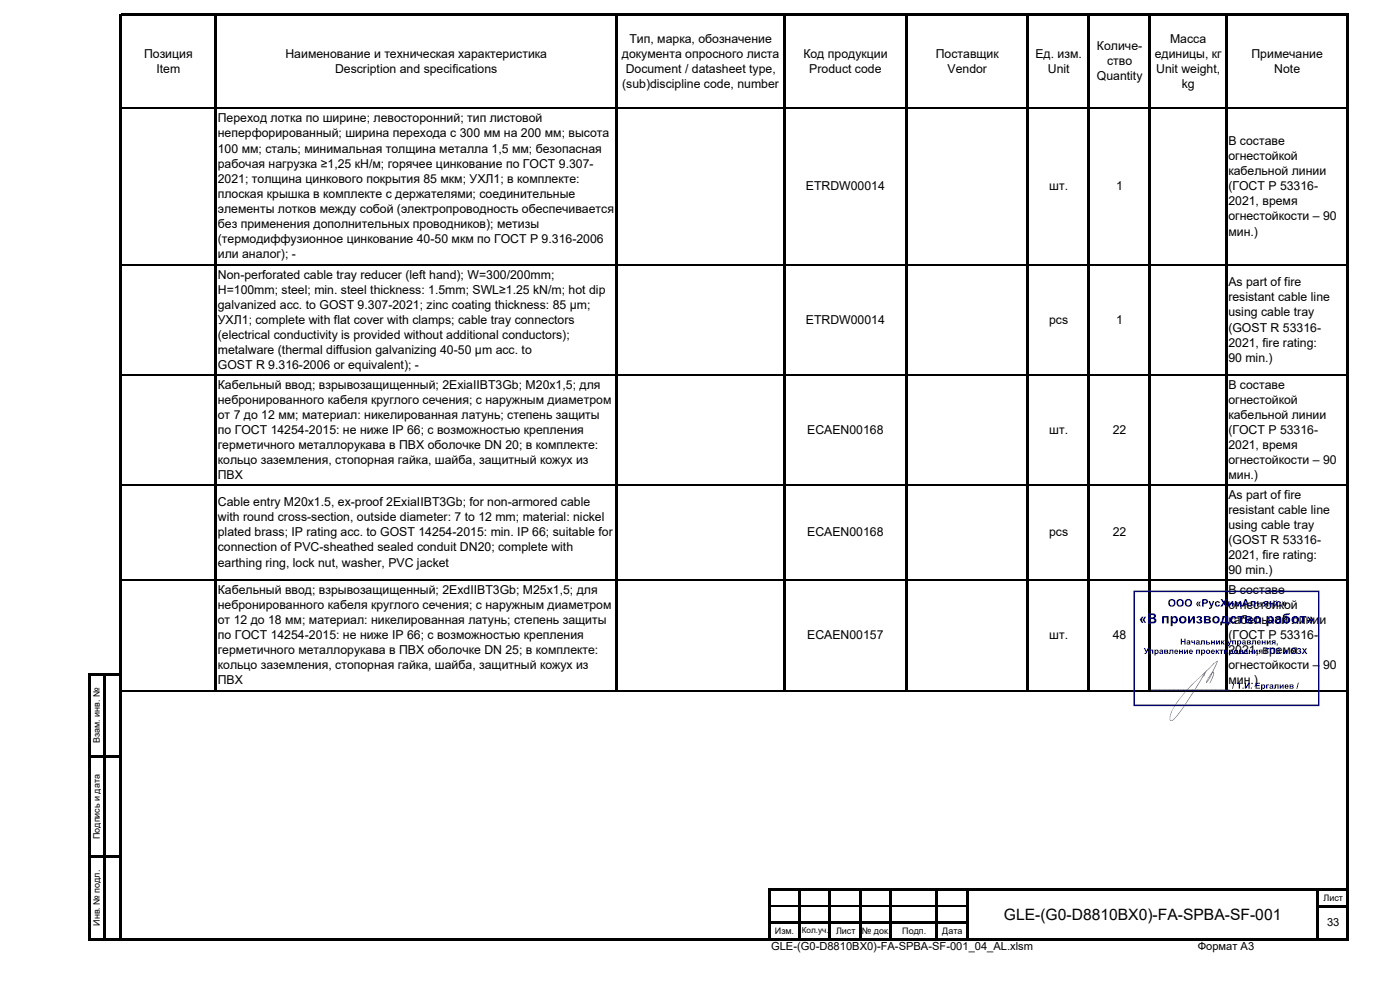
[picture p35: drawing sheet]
<svg xmlns="http://www.w3.org/2000/svg" width="420mm" height="297mm" viewBox="0 0 420 297" stroke-linecap="round" stroke-linejoin="round" font-family="sans-serif">
<defs><g id="words">
<text font-size="4.7" x="301.3" y="275.9">GLE-(G0-D8810BX0)-FA-SPBA-SF-001</text>
<g font-size="3.7">
<text x="43.2" y="17.3">Позиция</text>
<text x="85.7" y="17.3">Наименование и техническая характеристика</text>
<text x="186.6" y="17.3">документа опросного листа</text>
<text x="188.9" y="12.8">Тип, марка, обозначение</text>
<text x="241.1" y="17.3">Код продукции</text>
<text x="280.8" y="17.3">Поставщик</text>
<text x="310.8" y="17.3">Ед. изм.</text>
<text x="329.2" y="15">Количе-</text>
<text x="346.6" y="17.3">единицы, кг</text>
<text x="351.2" y="12.8">Масса</text>
<text x="375.6" y="17.3">Примечание</text>
<text x="47" y="21.8">Item</text>
<text x="100.6" y="21.8">Description and specifications</text>
<text x="187.8" y="21.8">Document / datasheet type,</text>
<text x="242.9" y="21.8">Product code</text>
<text x="284.4" y="21.8">Vendor</text>
<text x="314.5" y="21.8">Unit</text>
<text x="332.3" y="19.6">ство</text>
<text x="347" y="21.8">Unit weight,</text>
<text x="382.4" y="21.8">Note</text>
<text x="186.7" y="26.4">(sub)discipline code, number</text>
<text x="329.2" y="24.1">Quantity</text>
<text x="354.7" y="26.4">kg</text>
<text x="65.4" y="41.2">неперфорированный; ширина перехода с 300 мм на 200 мм; высота</text>
<text x="65.4" y="36.7">Переход лотка по ширине; левосторонний; тип листовой</text>
<text x="65.4" y="45.8">100 мм; сталь; минимальная толщина металла 1,5 мм; безопасная</text>
<text x="368.6" y="43.5">В составе</text>
<text x="65.4" y="50.3">рабочая нагрузка ≥1,25 кН/м; горячее цинкование по ГОСТ 9.307-</text>
<text x="368.6" y="48">огнестойкой</text>
<text x="368.6" y="52.6">кабельной линии</text>
<text x="65.4" y="54.8">2021; толщина цинкового покрытия 85 мкм; УХЛ1; в комплекте:</text>
<text x="65.4" y="59.4">плоская крышка в комплекте с держателями; соединительные</text>
<text x="241.8" y="57.1">ETRDW00014</text>
<text x="314.9" y="57.1">шт.</text>
<text x="335" y="57.1">1</text>
<text x="368.6" y="57.1">(ГОСТ Р 53316-</text>
<text x="65.4" y="63.9">элементы лотков между собой (электропроводность обеспечивается</text>
<text x="368.6" y="61.6">2021, время</text>
<text x="65.4" y="68.4">без применения дополнительных проводников); метизы</text>
<text x="368.6" y="66.1">огнестойкости – 90</text>
<text x="368.6" y="70.7">мин.)</text>
<text x="65.4" y="77.5">или аналог); -</text>
<text x="65.4" y="72.9">(термодиффузионное цинкование 40-50 мкм по ГОСТ Р 9.316-2006</text>
<text x="65.4" y="83.6">Non-perforated cable tray reducer (left hand); W=300/200mm;</text>
<text x="65.4" y="88.2">H=100mm; steel; min. steel thickness: 1.5mm; SWL≥1.25 kN/m; hot dip</text>
<text x="368.6" y="85.9">As part of fire</text>
<text x="65.4" y="92.7">galvanized acc. to GOST 9.307-2021; zinc coating thickness: 85 μm;</text>
<text x="368.6" y="90.4">resistant cable line</text>
<text x="368.6" y="95">using cable tray</text>
<text x="65.4" y="97.2">УХЛ1; complete with flat cover with clamps; cable tray connectors</text>
<text x="65.4" y="101.7">(electrical conductivity is provided without additional conductors);</text>
<text x="241.8" y="97.2">ETRDW00014</text>
<text x="314.9" y="97.2">pcs</text>
<text x="335" y="97.2">1</text>
<text x="368.6" y="99.5">(GOST R 53316-</text>
<text x="65.4" y="106.3">metalware (thermal diffusion galvanizing 40-50 μm acc. to</text>
<text x="368.6" y="104">2021, fire rating:</text>
<text x="65.4" y="110.8">GOST R 9.316-2006 or equivalent); -</text>
<text x="368.6" y="108.5">90 min.)</text>
<text x="65.4" y="116.7">Кабельный ввод; взрывозащищенный; 2ExiaIIBТ3Gb; М20x1,5; для</text>
<text x="368.6" y="116.7">В составе</text>
<text x="65.4" y="125.7">от 7 до 12 мм; материал: никелированная латунь; степень защиты</text>
<text x="65.4" y="121.2">небронированного кабеля круглого сечения; с наружным диаметром</text>
<text x="368.6" y="121.2">огнестойкой</text>
<text x="368.6" y="125.7">кабельной линии</text>
<text x="65.4" y="130.3">по ГОСТ 14254-2015: не ниже IP 66; с возможностью крепления</text>
<text x="242.2" y="130.3">ECAEN00168</text>
<text x="314.9" y="130.3">шт.</text>
<text x="334" y="130.3">22</text>
<text x="368.6" y="130.3">(ГОСТ Р 53316-</text>
<text x="65.4" y="134.8">герметичного металлорукава в ПВХ оболочке DN 20; в комплекте:</text>
<text x="368.6" y="134.8">2021, время</text>
<text x="65.4" y="139.3">кольцо заземления, стопорная гайка, шайба, защитный кожух из</text>
<text x="65.4" y="143.8">ПВХ</text>
<text x="368.6" y="139.3">огнестойкости – 90</text>
<text x="368.6" y="143.8">мин.)</text>
<text x="368.6" y="149.6">As part of fire</text>
<text x="65.4" y="151.9">Cable entry М20x1.5, ex-proof 2ExiaIIBТ3Gb; for non-armored cable</text>
<text x="368.6" y="154.1">resistant cable line</text>
<text x="65.4" y="156.4">with round cross-section, outside diameter: 7 to 12 mm; material: nickel</text>
<text x="65.4" y="160.9">plated brass; IP rating acc. to GOST 14254-2015: min. IP 66; suitable for</text>
<text x="242.2" y="160.9">ECAEN00168</text>
<text x="314.9" y="160.9">pcs</text>
<text x="334" y="160.9">22</text>
<text x="368.6" y="158.7">using cable tray</text>
<text x="65.4" y="165.5">connection of PVC-sheathed sealed conduit DN20; complete with</text>
<text x="368.6" y="163.2">(GOST R 53316-</text>
<text x="368.6" y="167.7">2021, fire rating:</text>
<text x="65.4" y="170">earthing ring, lock nut, washer, PVC jacket</text>
<text x="368.6" y="172.3">90 min.)</text>
<text x="65.4" y="178.2">Кабельный ввод; взрывозащищенный; 2ExdIIBТ3Gb; М25x1,5; для</text>
<text x="368.6" y="178.2">В составе</text>
<text x="65.4" y="182.7">небронированного кабеля круглого сечения; с наружным диаметром</text>
<text x="368.6" y="182.7">огнестойкой</text>
<text x="65.4" y="187.2">от 12 до 18 мм; материал: никелированная латунь; степень защиты</text>
<text x="65.4" y="191.7">по ГОСТ 14254-2015: не ниже IP 66; с возможностью крепления</text>
<text x="242.2" y="191.7">ECAEN00157</text>
<text x="314.9" y="191.7">шт.</text>
<text x="334" y="191.7">48</text>
<text x="368.6" y="187.2">кабельной линии</text>
<text x="368.6" y="191.7">(ГОСТ Р 53316-</text>
<text x="65.4" y="196.3">герметичного металлорукава в ПВХ оболочке DN 25; в комплекте:</text>
<text x="368.6" y="196.3">2021, время</text>
<text x="65.4" y="200.8">кольцо заземления, стопорная гайка, шайба, защитный кожух из</text>
<text x="368.6" y="200.8">огнестойкости – 90</text>
<text x="65.4" y="205.3">ПВХ</text>
<text x="368.6" y="205.3">мин.)</text>
</g>
<g font-size="3.3">
<text x="398.3" y="277.9">33</text>
<text x="231.4" y="285">GLE-(G0-D8810BX0)-FA-SPBA-SF-001_04_AL.xlsm</text>
<text x="359.4" y="285">Формат А3</text>
</g>
<g font-size="2.7">
<text x="30" y="223" transform="rotate(-90 30 223)">Взам. инв. №</text>
<text x="30" y="251.8" transform="rotate(-90 30 251.8)">Подпись и дата</text>
<text x="397.2" y="270.2">Лист</text>
<text x="30" y="277.8" transform="rotate(-90 30 277.8)">Инв. № подл.</text>
<text x="232.6" y="280.1">Изм.</text>
<text x="250.9" y="280.1">Лист</text>
<text x="258.6" y="280.1">№ док.</text>
<text x="270.8" y="280.1">Подп.</text>
<text x="282.8" y="280.1">Дата</text>
</g>
<text font-size="2.5" x="240.7" y="280.1">Кол.уч.</text>
</g></defs>
<g fill="none" stroke="#000" stroke-width=".32">
<path d="M36.5 32.3h27.9M65 32.3h119.8M185.4 32.3h49.6M235.7 32.3h35.9M272.3 32.3h35.9M308.8 32.3h17.7M327.1 32.3h17.7M345.4 32.3h22.2M368.3 32.3h35.9M36.5 79.5h27.9M65 79.5h119.8M185.4 79.5h49.6"/>
<path d="M235.7 79.5h35.9M272.3 79.5h35.9M308.8 79.5h17.7M327.1 79.5h17.7M345.4 79.5h22.2M368.3 79.5h35.9M36.5 112.6h27.9M65 112.6h119.8M185.4 112.6h49.6M235.7 112.6h35.9M272.3 112.6h35.9M308.8 112.6h17.7"/>
<path d="M327.1 112.6h17.7M345.4 112.6h22.2M368.3 112.6h35.9M36.5 145.6h27.9M65 145.6h119.8M185.4 145.6h49.6M235.7 145.6h35.9M272.3 145.6h35.9M308.8 145.6h17.7M327.1 145.6h17.7M345.4 145.6h22.2M368.3 145.6h35.9"/>
<path d="M36.5 173.9h27.9M65 173.9h119.8M185.4 173.9h49.6M235.7 173.9h35.9M272.3 173.9h35.9M308.8 173.9h17.7M327.1 173.9h17.7M345.4 173.9h22.2M368.3 173.9h35.9M36.5 207.2h27.9M65 207.2h119.8M185.4 207.2h49.6"/>
<path d="M235.7 207.2h35.9M272.3 207.2h35.9M308.8 207.2h17.7M327.1 207.2h17.7M345.4 207.2h22.2M368.3 207.2h35.9M231.1 271.9h8.5M240.3 271.9h8.5M249.4 271.9h8.5M258.5 271.9h8.5M267.7 271.9h13.1M281.4 271.9h8.5"/>
</g>
<g fill="#000">
<path d="M35.9 4.1h.6v278.1h-.6zM36.5 4.1h368.3v.7h-368.3zM64.4 4.8h.6v202.6h-.6zM184.8 4.8h.6v202.6h-.6zM235 4.8h.7v202.6h-.7zM271.6 4.8h.7v202.6h-.7zM308.2 4.8h.6v202.6h-.6zM326.5 4.8h.6v202.6h-.6zM344.8 4.8h.6v202.6h-.6zM367.6 4.8h.7v202.6h-.7zM404.2 4.8h.6v277.4h-.6zM26.4 201.9h.7v80.3h-.7z"/>
<path d="M27.1 201.9h9.4v.7h-9.4zM31.2 202.6h.6v79.6h-.6zM27.1 226.8h9.4v.6h-9.4zM27.1 256.6h9.4v.7h-9.4zM230.5 266.6h.6v15.6h-.6zM231.1 266.6h173.7v.6h-173.7zM231.1 276.5h59.4v.7h-59.4zM239.6 267.2h.7v15h-.7zM248.8 267.2h.6v15h-.6zM257.9 267.2h.6v15h-.6zM267 267.2h.7v15h-.7zM280.8 267.2h.6v15h-.6z"/>
<path d="M289.9 267.2h.6v15h-.6zM395.1 267.2h.6v15h-.6zM395.7 271.6h9.1v.6h-9.1zM27.1 281.5h377.7v.7h-377.7z"/>
</g>
<path d="M340.4 177.4h55.4v34.2h-55.4z" fill="none" stroke="#000080" stroke-width=".45"/>
<g fill="#000080">
<path d="M342.7 185h.5l-.6 1 .6 .9h-.5l-.7-.9zM343.5 185h.5l-.6 1 .6 .9h-.5l-.6-.9zM344.5 184h1.2a.8 .8 0 0 1 1.1 .4 .8 .8 0 0 1-.3 1 .89 .89 0 0 1 .5 1.3 .89 .89 0 0 1-1.3 .3h-1.2zM345.1 184.5v.7a.88 .88 0 0 0 1.2-.3 .86 .86 0 0 0-1.2-.4zM345.1 185.7v.8h.9a.44 .44 0 0 0 .4-.6 .44 .44 0 0 0-.6-.2zM348.8 184.9h1.9v2.1h-.6v-1.7h-.8v1.7h-.5zM351.3 184.9h.6v.3a1.03 1.03 0 0 1 1.5 0 1.03 1.03 0 0 1-.1 1.5 .84 .84 0 0 1-1.4 .1v1.1h-.6zM352.1 185.4a.63 .63 0 0 0-.2 .9 .63 .63 0 0 0 .9 .2 .63 .63 0 0 0 .1-.9 .63 .63 0 0 0-.8-.2zM353.8 186a1.15 1.15 0 0 1 2.3 0 1.15 1.15 0 0 1-2.3 0zM354.6 185.5a.66 .66 0 0 0 0 1 .66 .66 0 0 0 1-.2 .66 .66 0 0 0-.4-1zM356.6 184.9h.5v1.3l.9-1.3h.6v2.1h-.6v-1.3l-.9 1.3h-.5zM359.3 185a.74 .74 0 0 1 1-.2 .74 .74 0 0 1 .2 1.1h-.2a.62 .62 0 0 1 .5 .9 .62 .62 0 0 1-.9 .3l-.5-.1-.5-.5 .6-.1 .3 .3 .4-.1v-.3l-.4-.2 .1-.3a.28 .28 0 0 0 .3-.3 .28 .28 0 0 0-.3-.3l-.4 .3-.5-.1zM361.3 184.9h1.3a.59 .59 0 0 1 .7 .2 .59 .59 0 0 1 0 .7l-.3 .1a.58 .58 0 0 1 .4 .7 .58 .58 0 0 1-.7 .4h-1.4zM361.9 185.2v.6l.9-.2-.1-.3zM361.9 186.1v.6l.9-.2-.1-.3zM363.8 186a1.15 1.15 0 0 1 2.3 0 1.15 1.15 0 0 1-2.3 0zM364.5 185.5a.66 .66 0 0 0 0 1 .66 .66 0 0 0 1-.2 .66 .66 0 0 0-.4-1zM366.8 184.9h1.8l.2 2.7h-.4v-.6h-1.7v.6h-.5v-1a1.48 1.48 0 0 0 .6-1.7zM367.3 185.3l-.3 1.3h1v-1.3zM369.4 185.1a1.06 1.06 0 0 1 1.8 .4l-.6 .1-.1-.2a.56 .56 0 0 0-.7 .1 .56 .56 0 0 0-.1 .7l.5 .4 .4-.4 .6 .1a1.12 1.12 0 0 1-1.7 .6 1.12 1.12 0 0 1-.1-1.8zM371.3 184.9h2v.4h-.7v1.7h-.5v-1.7h-.8zM373.7 184.9h1.3a.59 .59 0 0 1 .6 .2 .59 .59 0 0 1 .1 .7l-.3 .1a.58 .58 0 0 1 .4 .7 .58 .58 0 0 1-.7 .4h-1.4zM374.3 185.2v.6l.9-.2-.1-.3zM374.3 186.1v.6l.9-.2-.1-.3zM376.2 186a1.15 1.15 0 0 1 2.3 0 1.15 1.15 0 0 1-2.3 0zM376.9 185.5a.66 .66 0 0 0 0 1 .66 .66 0 0 0 1-.2 .66 .66 0 0 0-.4-1zM380.1 184.9h.5v.3a1.03 1.03 0 0 1 1.5 0 1.03 1.03 0 0 1-.1 1.5 .84 .84 0 0 1-1.3 .1v1.1h-.6zM380.8 185.4a.63 .63 0 0 0-.1 .9 .63 .63 0 0 0 .8 .2 .63 .63 0 0 0 .2-.9 .63 .63 0 0 0-.9-.2zM382.9 185a.94 .94 0 0 1 1-.2 .94 .94 0 0 1 .6 .9l.1 1.3h-.5l-.1-.2a.73 .73 0 0 1-1.3 .1 .73 .73 0 0 1 .7-1.1l.5-.2a.4 .4 0 0 0-.3-.4 .4 .4 0 0 0-.5 .3l-.5-.1zM383.3 186.2l-.2 .2a.44 .44 0 0 0 .6 .2 .44 .44 0 0 0 .2-.6zM385.3 184.4l.6-.3 1.2-.1-.1 .4-.7 .1a.76 .76 0 0 0-.9 .9 1.1 1.1 0 0 1 1.6 0 1.1 1.1 0 0 1-.2 1.6 1.1 1.1 0 0 1-1.6-.3 2.56 2.56 0 0 1 .1-2.3zM385.6 186a.59 .59 0 0 0 1.1 0 .59 .59 0 0 0-1.1 0zM387.6 186a1.15 1.15 0 0 1 2.3 0 1.15 1.15 0 0 1-2.3 0zM388.3 185.5a.66 .66 0 0 0 0 1 .66 .66 0 0 0 1-.2 .66 .66 0 0 0-.4-1zM390.1 184.9h2v.4h-.7v1.7h-.6v-1.7h-.7zM393.1 185h.5l.7 1-.7 .9h-.5l.6-.9zM392.3 185h.5l.6 1-.6 .9h-.5l.6-.9z"/>
<path d="M354.4 191.6h.3v.7h.7v-.7h.4v1.8h-.4v-.8h-.7v.8h-.3zM356.2 192.2a.56 .56 0 0 1 .6-.1 .56 .56 0 0 1 .4 .5l.1 .8-.4-.1a.42 .42 0 0 1-.6 .1 .42 .42 0 0 1-.1-.6l.7-.3-.2-.1-.6 .1zM356.5 192.9v.2l.2 .1 .2-.4zM357.5 192.1h.3l.1 .5 .2 .1h.2v-.6h.3v1.3h-.3v-.5a.58 .58 0 0 1-.7-.1 .58 .58 0 0 1-.1-.7zM359 192.2a.56 .56 0 0 1 .6-.1 .56 .56 0 0 1 .4 .5l.1 .8-.4-.1a.42 .42 0 0 1-.6 .1 .42 .42 0 0 1-.1-.6l.7-.3-.2-.1-.6 .1zM359.3 192.9v.2l.2 .1 .2-.4zM360.5 192.1h1.1v1.3h-.3v-1h-.5l-.1 .9-.5 .1v-.3h.2zM361.9 192.1h.4v.5l.8 .2v.5l-1.2 .1zM362.3 192.9v.3l.5-.1zM363.5 192.1h.3v.5h.5v-.5h.3v1.3h-.3v-.5h-.5v.5h-.3zM365 192.1h.3v.8l.5-.8h.3v1.3h-.3v-.8l-.5 .8h-.3zM366.5 192.1h.3v.5l.4-.4 .3-.1-.4 .6 .5 .7h-.4l-.4-.5v.5h-.3zM368.3 192.1h.3l.3 .9 .3-.9h.4l-.9 1.8h-.3l-.1-.3 .5-.2zM369.8 192.1h1.1v1.3h-.3v-1h-.5v1h-.3zM371.3 192.1h.3v.2a.58 .58 0 0 1 .8 .1 .58 .58 0 0 1 0 .7 .58 .58 0 0 1-.8 .1v.7h-.3zM371.6 192.8a.35 .35 0 0 0 .7 0 .35 .35 0 0 0-.7 0zM372.9 192.2a.56 .56 0 0 1 .6-.1 .56 .56 0 0 1 .4 .5v.8l-.3-.1a.42 .42 0 0 1-.7 .1 .42 .42 0 0 1 0-.6l.6-.3-.1-.1-.6 .1zM373.1 192.9v.2l.3 .1 .1-.4zM374.2 192.1l1.1 .1v1.1l-1.1 .1zM374.5 192.3v.3l.6-.1zM374.5 192.9v.3l.6-.1zM375.8 192.1h1.2v1.3h-.4v-1h-.4l-.1 .9-.5 .1v-.3h.2zM377.4 192.3a.62 .62 0 0 1 .7-.1 .62 .62 0 0 1 .3 .7h-.8l.2 .3 .6-.2a.65 .65 0 0 1-1 .3 .65 .65 0 0 1 0-1zM377.6 192.4v.2h.5l-.2-.2zM378.7 192.1h.3v.5h.5v-.5h.3v1.3h-.3v-.5h-.5v.5h-.3zM380.2 192.1h.3v.8l.5-.8h.4v1.3h-.4v-.8l-.5 .8h-.3zM381.7 192.3l1.1-.2v1.3h-.3v-.5l-.6 .5h-.4l.5-.6-.4-.2zM382 192.4v.2l.5 .1v-.4zM383.1 193.1h.4v.4l-.3 .3z"/>
<path d="M343.3 194.4h.4l.4 .9 .3-.9h.4l-1 1.8h-.3v-.3l.4-.2zM345 194.9h1.1v1.3h-.3v-1h-.5v1h-.3zM346.5 194.9h.3v.2a.58 .58 0 0 1 .8 .1 .58 .58 0 0 1 0 .7 .58 .58 0 0 1-.8 .1v.7h-.3zM346.8 195.6a.35 .35 0 0 0 .7 0 .35 .35 0 0 0-.7 0zM348.1 195a.56 .56 0 0 1 .6-.1 .56 .56 0 0 1 .3 .5l.1 .8-.4-.1a.42 .42 0 0 1-.6 .1 .42 .42 0 0 1 0-.6l.6-.3-.1-.1-.7 .1zM348.3 195.7v.2l.3 .1 .1-.4zM349.4 194.9l1.1 .1v1.1l-1.1 .1zM349.7 195.1v.3l.5-.1zM349.7 195.7v.3l.6-.1zM351 194.9h1.1v1.3h-.3v-1h-.5v.9l-.5 .1v-.3h.2zM352.6 195.1a.62 .62 0 0 1 .7-.1 .62 .62 0 0 1 .3 .7h-.9l.2 .3 .7-.2a.65 .65 0 0 1-1 .3 .65 .65 0 0 1 0-1zM352.8 195.2l-.1 .2h.5l-.1-.2zM353.9 194.9h.3v.5h.5v-.5h.3v1.3h-.3v-.5h-.5v.5h-.3zM355.4 194.9h.3v.8l.5-.8h.3v1.3h-.3v-.8l-.5 .8h-.3zM357 195.1a.62 .62 0 0 1 .7-.1 .62 .62 0 0 1 .3 .7h-.9l.3 .3 .6-.2a.65 .65 0 0 1-1 .3 .65 .65 0 0 1 0-1zM357.2 195.2l-.1 .2h.6l-.2-.2zM358.9 194.9h1.2v1.3h-.3v-1h-.5v1h-.4zM360.5 194.9h.3v.2a.58 .58 0 0 1 .7 .1 .58 .58 0 0 1 .1 .7 .58 .58 0 0 1-.8 .1v.7h-.3zM360.8 195.6a.35 .35 0 0 0 .7 0 .35 .35 0 0 0-.7 0zM361.9 195.6a.67 .67 0 0 1 1.3 0 .67 .67 0 0 1-1.3 0zM362.2 195.6a.4 .4 0 0 0 .8 0 .4 .4 0 0 0-.8 0zM363.6 195.1a.62 .62 0 0 1 .7-.1 .62 .62 0 0 1 .3 .7h-.9l.3 .3 .6-.2a.65 .65 0 0 1-1 .3 .65 .65 0 0 1 0-1zM363.8 195.2l-.1 .2h.6l-.2-.2zM364.9 194.9h.3v.5l.3-.4 .4-.1-.4 .6 .4 .7h-.3l-.4-.5v.5h-.3zM366 194.9h1.1v.3h-.4v1h-.3v-1h-.4zM367.3 194.9h.4v.8l.5-.8h.3v1.3h-.3v-.8l-.5 .8h-.4zM368.8 194.9h.4v.2a.58 .58 0 0 1 .7 .1 .58 .58 0 0 1 .1 .7 .58 .58 0 0 1-.8 .1v.7h-.4zM369.2 195.6a.35 .35 0 0 0 .7 0 .35 .35 0 0 0-.7 0zM370.3 195.6a.67 .67 0 0 1 1.3 0 .67 .67 0 0 1-1.3 0zM370.6 195.6a.4 .4 0 0 0 .8 0 .4 .4 0 0 0-.8 0zM371.9 194.9l1.1 .1v1.1l-1.1 .1zM372.2 195.1v.3l.5-.1zM372.2 195.7v.3l.6-.1zM373.5 195a.56 .56 0 0 1 .6-.1 .56 .56 0 0 1 .4 .5v.8l-.3-.1a.42 .42 0 0 1-.7 .1 .42 .42 0 0 1 0-.6l.6-.3-.1-.1-.6 .1zM373.7 195.7v.2l.3 .1 .1-.4zM374.8 194.9h.3v.5h.5v-.5h.4v1.3h-.4v-.5h-.5v.5h-.3zM376.3 194.9h.3v.8l.5-.8h.4v1.3h-.4v-.8l-.5 .8h-.3zM377.8 195.1l1.1-.2v1.3h-.3v-.5l-.6 .5h-.4l.5-.6-.3-.2zM378.2 195.2v.2l.4 .1v-.4z"/>
<path d="M379.7 194.5h1.2v.3h-.8v1.4h-.4zM381.1 194.5h1.5v1.7h-.4v-1.4h-.7v1.4h-.4zM383 194.6a.55 .55 0 0 1 .8-.2 .55 .55 0 0 1 .1 .8l-.1 .1a.59 .59 0 0 1 .1 .9 .59 .59 0 0 1-.9 0l-.2-.4 .3-.1a.32 .32 0 0 0 .4 .3 .32 .32 0 0 0 .2-.4l-.3-.1 .3-.7-.9 .1zM385.2 194.9h.3v.8l.5-.8h.3v1.3h-.3v-.8l-.5 .8h-.3zM387.3 195.3a.9 .9 0 0 1 1.8 0 .9 .9 0 0 1-1.8 0zM387.7 195.4a.55 .55 0 0 0 1.1 0 .55 .55 0 0 0-1.1 0zM389.4 194.6a.55 .55 0 0 1 .8-.2 .55 .55 0 0 1 .1 .8l-.1 .1a.59 .59 0 0 1 .1 .9 .59 .59 0 0 1-.9 0l-.2-.4 .3-.1a.32 .32 0 0 0 .4 .3 .32 .32 0 0 0 .2-.4l-.4-.1 .4-.7-.9 .1zM390.7 194.5h.5l.3 .5 .4-.5h.4l-.6 .8 .6 .9h-.4l-.4-.6-.4 .6h-.4l.6-.9z"/>
<path d="M345.2 206.9h1.5v.2h-1.5zM346.6 206.9h1.5v.2h-1.5zM348 206.9h1.5v.2h-1.5zM349.4 206.9h1.5v.2h-1.5zM350.8 206.9h1.5v.2h-1.5zM352.2 206.9h1.5v.2h-1.5zM353.6 206.9h1.5v.2h-1.5zM355 206.9h1.5v.2h-1.5zM356.4 206.9h1.5v.2h-1.5zM357.8 206.9h1.5v.2h-1.5zM359.2 206.9h1.5v.2h-1.5zM360.6 206.9h1.5v.2h-1.5zM362 206.9h1.5v.2h-1.5zM363.4 206.9h1.5v.2h-1.5zM364.8 206.9h1.5v.2h-1.5zM366.2 206.9h1.5v.2h-1.5zM367.6 206.9h1.5v.2h-1.5zM370.2 204.8h.3l-.5 1.9h-.2zM371.2 204.9h1.5v.3h-.6v1.4h-.3v-1.4h-.6zM372.9 206.3h.3v.3h-.3zM373.6 204.9h.3v1.2l.8-1.2h.3v1.7h-.3v-1.1l-.7 1.1h-.4zM375.4 206.3h.3v.3h-.3zM376.8 204.9h1.3v.3h-.9v.4h.9v.3h-.9v.4h1v.3h-1.4zM378.5 205.4h.3v.1a.59 .59 0 0 1 .8 .1 .59 .59 0 0 1 0 .8 .59 .59 0 0 1-.8 .1v.6h-.3zM378.8 206a.35 .35 0 0 0 .7 0 .35 .35 0 0 0-.7 0zM380 205.4h.9v.2h-.6v1h-.3zM381.1 205.5a.57 .57 0 0 1 .6-.2 .57 .57 0 0 1 .4 .5l.1 .8-.4-.1a.43 .43 0 0 1-.6 .1 .43 .43 0 0 1-.1-.6l.7-.2-.2-.2-.6 .1zM381.4 206.1v.3h.2l.2-.4zM382.6 205.4h1.1v1.2h-.3v-1h-.5l-.1 .9-.5 .1v-.2h.2zM384.1 205.4h.3v.8l.5-.8h.4v1.2h-.4v-.8l-.5 .8h-.3zM385.7 205.5a.63 .63 0 0 1 .7-.1 .63 .63 0 0 1 .3 .7h-.8l.2 .3 .6-.1a.66 .66 0 0 1-1 .2 .66 .66 0 0 1 0-1zM385.9 205.7v.2h.5l-.2-.3zM387 205.4h1.1l.1 1.2h-1.2zM387.4 205.6v.3l.5-.1zM387.4 206.1v.3l.5-.1zM389.5 204.8h.3l-.5 1.9h-.2z"/>
<path d="M350.6 180.9a1.15 1.15 0 0 1 2.3 0 1.15 1.15 0 0 1-2.3 0zM351.2 180.3a.71 .71 0 0 0 0 1.1 .71 .71 0 0 0 1.1-.2 .7 .7 0 0 0-.1-.9 .7 .7 0 0 0-1 0zM353.1 180.9a1.15 1.15 0 0 1 2.3 0 1.15 1.15 0 0 1-2.3 0zM353.7 180.3a.71 .71 0 0 0 0 1.1 .71 .71 0 0 0 1.1-.2 .7 .7 0 0 0-.2-.9 .7 .7 0 0 0-.9 0zM355.5 180.9a1.15 1.15 0 0 1 2.3 0 1.15 1.15 0 0 1-2.3 0zM356.2 180.3a.71 .71 0 0 0-.1 1.1 .71 .71 0 0 0 1.1-.2 .7 .7 0 0 0-.1-.9 .7 .7 0 0 0-.9 0zM359.4 180.5h.4l-.4 .7 .4 .7h-.4l-.5-.7zM360 180.5h.4l-.4 .7 .4 .7h-.4l-.5-.7zM360.8 179.8h.7a.75 .75 0 0 1 1 .6 .75 .75 0 0 1-.9 .8h-.3v.8h-.5zM361.3 180.1v.7h.5a.31 .31 0 0 0 .3-.3 .31 .31 0 0 0-.3-.3zM362.7 180.4h.5l.4 1.1 .4-1.1h.4l-.8 2-.3 .3h-.4l-.1-.4h.4l.1-.3zM364.8 180.6a.8 .8 0 0 1 1.3 .3h-.4l-.2-.2a.45 .45 0 0 0-.5 .6 .45 .45 0 0 0 .7 .2h.5a.84 .84 0 0 1-1.3 .4 .84 .84 0 0 1-.1-1.3zM366.3 179.8h.5l.5 .7 .5-.7h.5l-.7 1.1 .8 1.1h-.6l-.5-.8-.5 .8h-.6l.8-1.2zM368.6 180.4h.4v1l.7-1h.4v1.6h-.4v-1l-.7 1h-.4zM370.6 180.4h.5l.4 1.1 .4-1.1h.6v1.6h-.4v-1.1l-.4 1.1h-.4l-.4-1.1v1.1h-.3zM373.6 179.8h.5l.9 2.2h-.5l-.2-.5h-.9l-.2 .5h-.5zM373.8 180.3l-.3 .8h.6zM375.3 180.4h1.5v1.6h-.4v-1.3h-.6l-.1 1.2-.7 .1v-.3l.3-.1zM377.3 180.4h.4v.7l1 .1a.5 .5 0 0 1 .1 .6 .5 .5 0 0 1-.6 .2h-.9zM377.7 181.3v.4l.7-.1-.1-.2zM379.2 180.6l1.4-.2v1.6h-.4v-.7l-.7 .7h-.5l.5-.7-.4-.3zM379.6 180.7l.1 .3 .5 .1v-.4zM381.1 180.4h.4v.6h.6v-.6h.5v1.6h-.5v-.7h-.6v.7h-.4zM383.1 180.6a.8 .8 0 0 1 1.4 .3h-.5l-.2-.2a.45 .45 0 0 0-.5 .6 .45 .45 0 0 0 .7 .2h.5a.84 .84 0 0 1-1.3 .4 .84 .84 0 0 1-.1-1.3zM385.3 180.5h.4l.5 .7-.5 .7h-.4l.4-.7zM384.7 180.5h.4l.5 .7-.5 .7h-.4l.4-.7z"/>
</g>
<path d="M357.5 205.6l6.6-6.5 1.3-.9v.5l-1.3 2.7 .2 .2a5.3 5.3 0 0 1-1.3 3.4v-.1a5.3 5.3 0 0 0 1-3.1l-1.3 2.4-.8 .7 3.4-6.5a14.1 14.1 0 0 0-4.1 4.7l.1-.4-3.4 5.6a44.5 44.5 0 0 1-6 7.9l-.6 .1a2.78 2.78 0 0 1 .3-2.9 40.6 40.6 0 0 1 5.9-7.8zM357.8 205.5a31.3 31.3 0 0 0-6.3 8.5l-.3 1.4 .1 .7a3.9 3.9 0 0 0 2.2-1.8l4.7-6.9 3.1-5.3zM363.3 202.5l-1.2 2.1 1.3-2.2z" fill="#2049c9"/>
<use href="#words"/>
</svg>
